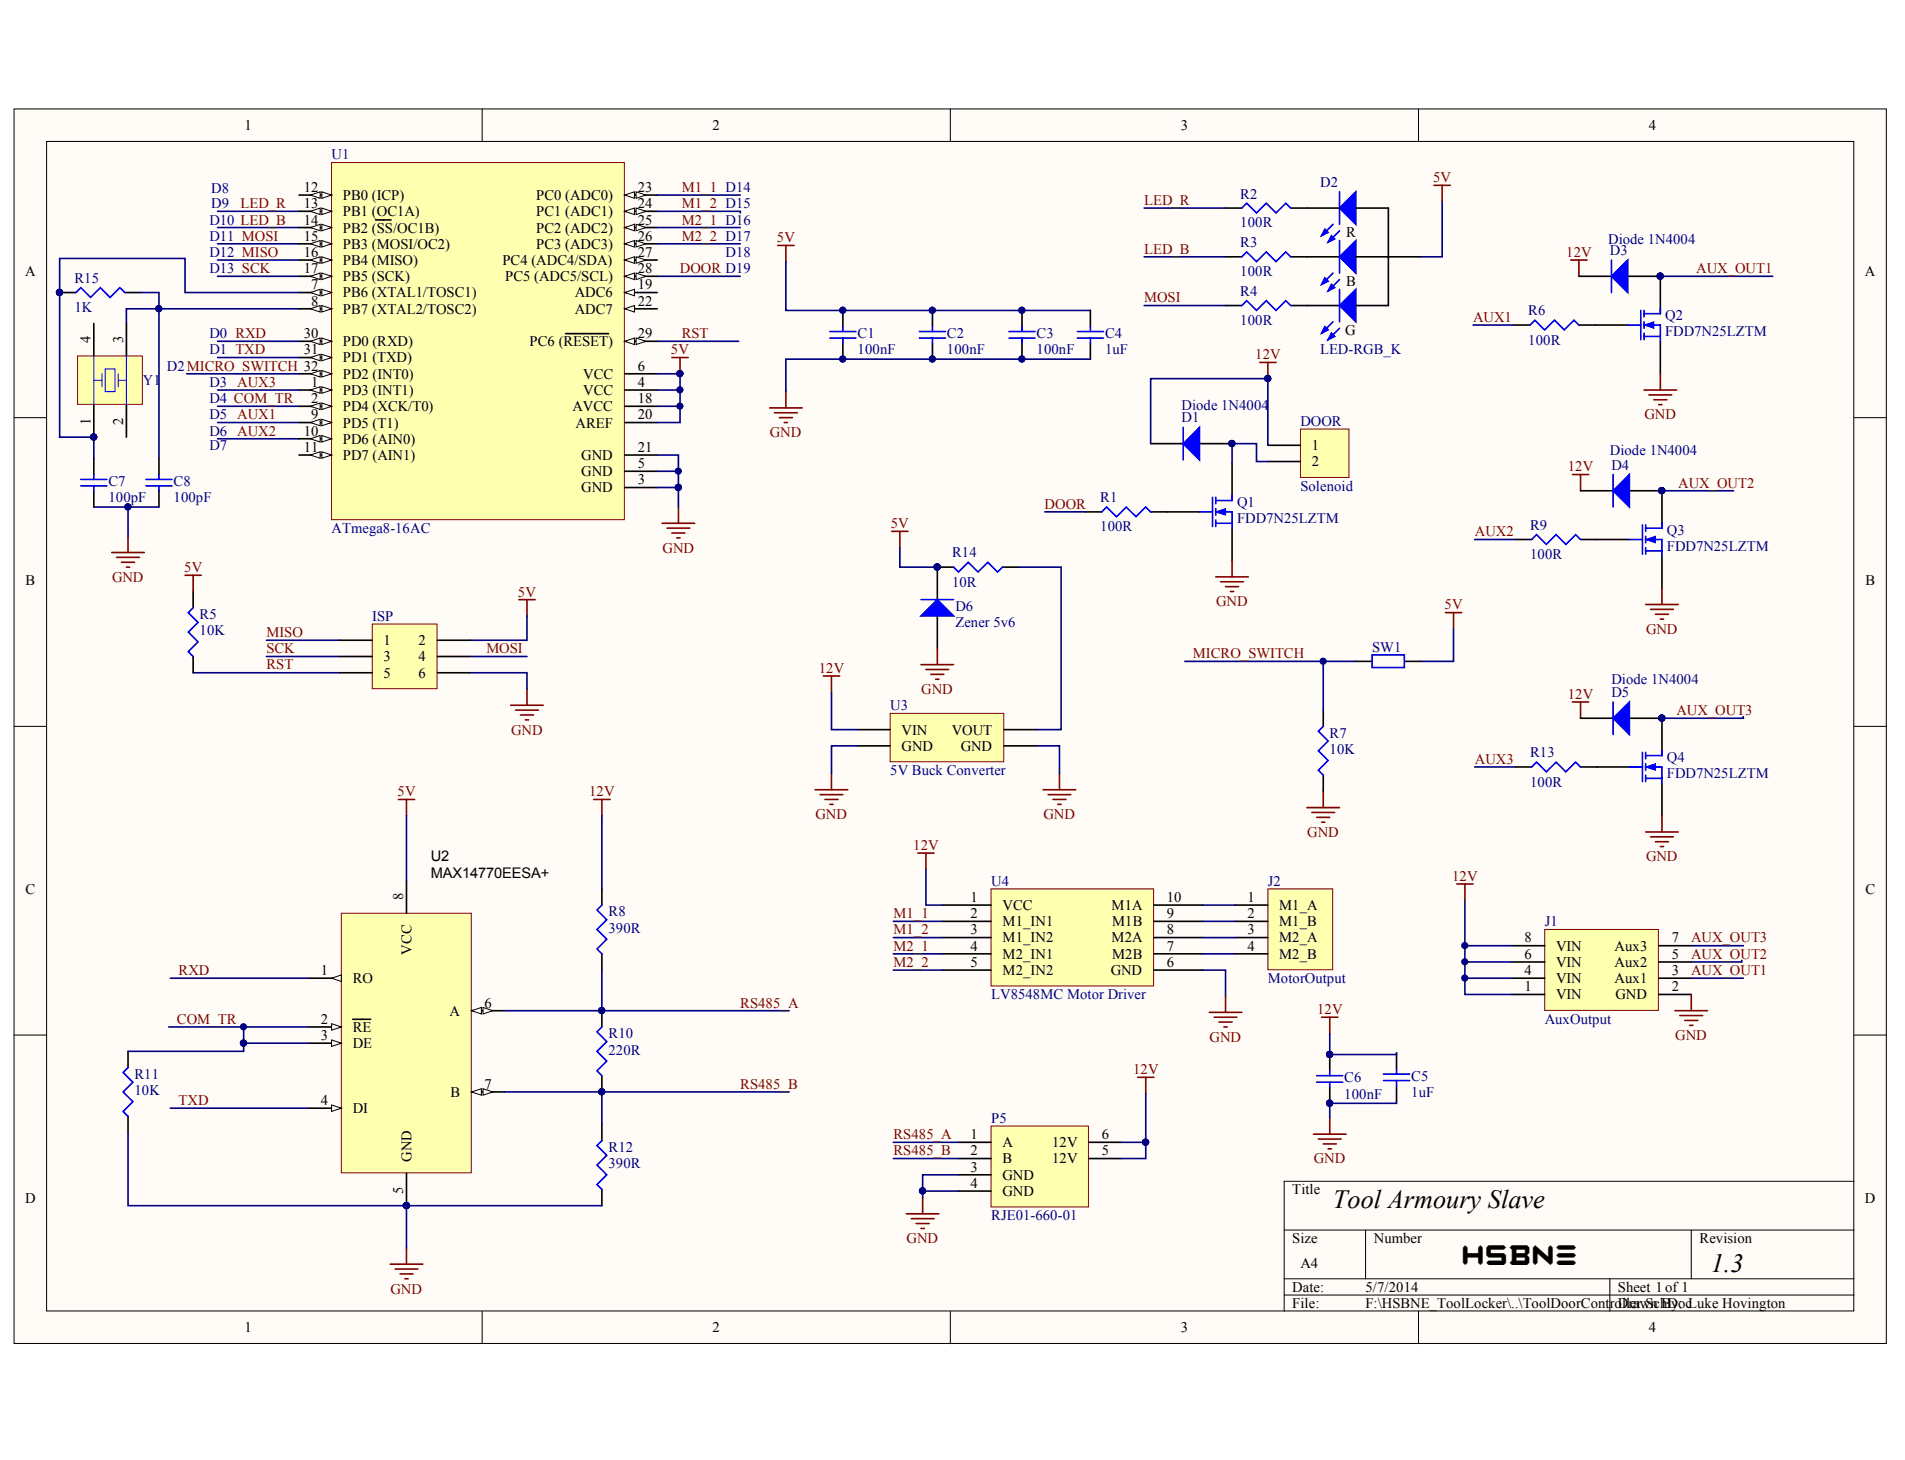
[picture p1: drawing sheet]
<svg xmlns="http://www.w3.org/2000/svg" width="269mm" height="206mm" viewBox="0 0 269 206" stroke-linecap="round" stroke-linejoin="round" font-family="sans-serif">
<defs><g id="words">
<text font-size="4" x="206.5" y="178.5">HSBNE</text>
<g font-size="3.7">
<text x="188.1" y="170.5">Tool Armoury Slave</text>
<text x="241.4" y="179.4">1.3</text>
</g>
<g font-size="2.1">
<text x="34.5" y="18.4">1</text>
<text x="100.5" y="18.4">2</text>
<text x="166.6" y="18.4">3</text>
<text x="232.7" y="18.4">4</text>
<text x="42.9" y="27.1">12</text>
<text x="42.9" y="29.4">13</text>
<text x="48.4" y="28.2">PB0 (ICP)</text>
<text x="75.7" y="28.2">PC0 (ADC0)</text>
<text x="90" y="27.1">23</text>
<text x="90" y="29.4">24</text>
<text x="42.9" y="31.7">14</text>
<text x="42.9" y="34">15</text>
<text x="48.4" y="30.5">PB1 (OC1A)</text>
<text x="48.4" y="32.8">PB2 (SS/OC1B)</text>
<text x="48.4" y="35.1">PB3 (MOSI/OC2)</text>
<text x="75.7" y="30.5">PC1 (ADC1)</text>
<text x="75.7" y="32.8">PC2 (ADC2)</text>
<text x="75.7" y="35.1">PC3 (ADC3)</text>
<text x="90" y="31.7">25</text>
<text x="90" y="34">26</text>
<text x="189.9" y="33.5">R</text>
<text x="3.5" y="39">A</text>
<text x="42.9" y="36.2">16</text>
<text x="42.9" y="38.5">17</text>
<text x="43.9" y="40.8">7</text>
<text x="48.4" y="42">PB6 (XTAL1/TOSC1)</text>
<text x="48.4" y="37.4">PB4 (MISO)</text>
<text x="48.4" y="39.7">PB5 (SCK)</text>
<text x="70.9" y="37.4">PC4 (ADC4/SDA)</text>
<text x="71.3" y="39.7">PC5 (ADC5/SCL)</text>
<text x="81.1" y="42">ADC6</text>
<text x="90" y="36.2">27</text>
<text x="90" y="38.5">28</text>
<text x="90" y="40.8">19</text>
<text x="189.9" y="40.4">B</text>
<text x="263.2" y="39">A</text>
<text x="42.9" y="47.7">30</text>
<text x="43.9" y="43.1">8</text>
<text x="48.4" y="44.3">PB7 (XTAL2/TOSC2)</text>
<text x="81.1" y="44.3">ADC7</text>
<text x="90" y="47.7">29</text>
<text x="90" y="43.1">22</text>
<text x="189.8" y="47.3">G</text>
<text x="12.8" y="48.4" transform="rotate(-90 12.8 48.4)">4</text>
<text x="17.4" y="48.4" transform="rotate(-90 17.4 48.4)">3</text>
<text x="42.9" y="50">31</text>
<text x="48.4" y="48.9">PD0 (RXD)</text>
<text x="48.4" y="51.1">PD1 (TXD)</text>
<text x="48.4" y="53.4">PD2 (INT0)</text>
<text x="74.7" y="48.9">PC6 (RESET)</text>
<text x="82.3" y="53.4">VCC</text>
<text x="90" y="52.3">6</text>
<text x="12.8" y="60" transform="rotate(-90 12.8 60)">1</text>
<text x="17.4" y="60" transform="rotate(-90 17.4 60)">2</text>
<text x="43.9" y="54.6">1</text>
<text x="43.9" y="56.9">2</text>
<text x="43.9" y="59.2">9</text>
<text x="48.4" y="55.7">PD3 (INT1)</text>
<text x="48.4" y="58">PD4 (XCK/T0)</text>
<text x="80.8" y="58">AVCC</text>
<text x="82.3" y="55.7">VCC</text>
<text x="90" y="56.9">18</text>
<text x="90" y="59.2">20</text>
<text x="90" y="54.6">4</text>
<text x="42.9" y="61.5">10</text>
<text x="42.9" y="63.7">11</text>
<text x="48.4" y="60.3">PD5 (T1)</text>
<text x="48.4" y="62.6">PD6 (AIN0)</text>
<text x="48.4" y="64.9">PD7 (AIN1)</text>
<text x="81.2" y="60.3">AREF</text>
<text x="82" y="64.9">GND</text>
<text x="90" y="63.7">21</text>
<text x="185.1" y="63.5">1</text>
<text x="185.1" y="65.8">2</text>
<text x="82" y="67.2">GND</text>
<text x="82" y="69.5">GND</text>
<text x="90" y="66.1">5</text>
<text x="90" y="68.3">3</text>
<text x="3.6" y="82.5">B</text>
<text x="263.3" y="82.5">B</text>
<text x="54.1" y="91.1">1</text>
<text x="54.1" y="93.3">3</text>
<text x="54.1" y="95.6">5</text>
<text x="59.1" y="91.1">2</text>
<text x="59.1" y="93.3">4</text>
<text x="59.1" y="95.6">6</text>
<text x="127.2" y="103.7">VIN</text>
<text x="127.2" y="105.9">GND</text>
<text x="134.3" y="103.7">VOUT</text>
<text x="135.6" y="105.9">GND</text>
<text x="60.8" y="121.6">U2</text>
<text x="60.8" y="123.8">MAX14770EESA+</text>
<text x="3.6" y="126.1">C</text>
<text x="56.9" y="127" transform="rotate(-90 56.9 127)">8</text>
<text x="137" y="127.3">1</text>
<text x="137" y="129.6">2</text>
<text x="137" y="131.8">3</text>
<text x="141.5" y="128.4">VCC</text>
<text x="141.5" y="130.7">M1_IN1</text>
<text x="156.9" y="128.4">M1A</text>
<text x="156.9" y="130.7">M1B</text>
<text x="164.7" y="131.8">8</text>
<text x="164.7" y="129.6">9</text>
<text x="164.7" y="127.3">10</text>
<text x="176" y="127.3">1</text>
<text x="176" y="131.8">3</text>
<text x="176" y="129.6">2</text>
<text x="180.5" y="128.4">M1_A</text>
<text x="180.5" y="130.7">M1_B</text>
<text x="263.3" y="126.1">C</text>
<text x="45.3" y="137.6">1</text>
<text x="58" y="134.8" transform="rotate(-90 58 134.8)">VCC</text>
<text x="137" y="134.2">4</text>
<text x="137" y="136.4">5</text>
<text x="141.5" y="133">M1_IN2</text>
<text x="141.5" y="135.3">M2_IN1</text>
<text x="141.5" y="137.6">M2_IN2</text>
<text x="156.7" y="137.6">GND</text>
<text x="156.9" y="133">M2A</text>
<text x="156.9" y="135.3">M2B</text>
<text x="164.7" y="136.4">6</text>
<text x="164.7" y="134.2">7</text>
<text x="176" y="134.2">4</text>
<text x="180.5" y="133">M2_A</text>
<text x="180.5" y="135.3">M2_B</text>
<text x="215.1" y="137.6">4</text>
<text x="215.1" y="135.3">6</text>
<text x="215.1" y="133">8</text>
<text x="219.6" y="136.4">VIN</text>
<text x="219.6" y="134.2">VIN</text>
<text x="227.8" y="136.4">Aux2</text>
<text x="227.8" y="134.2">Aux3</text>
<text x="235.9" y="137.6">3</text>
<text x="235.9" y="135.3">5</text>
<text x="235.9" y="133">7</text>
<text x="49.8" y="138.7">RO</text>
<text x="63.4" y="143.3">A</text>
<text x="68.4" y="142.2">6</text>
<text x="215.1" y="139.9">1</text>
<text x="219.6" y="141">VIN</text>
<text x="219.6" y="138.7">VIN</text>
<text x="227.8" y="138.7">Aux1</text>
<text x="228" y="141">GND</text>
<text x="235.9" y="139.9">2</text>
<text x="45.3" y="144.4">2</text>
<text x="45.3" y="146.8">3</text>
<text x="49.8" y="145.6">RE</text>
<text x="49.8" y="147.9">DE</text>
<text x="45.3" y="155.9">4</text>
<text x="63.6" y="154.8">B</text>
<text x="68.4" y="153.6">7</text>
<text x="49.8" y="157.1">DI</text>
<text x="137" y="160.8">1</text>
<text x="141.5" y="161.9">A</text>
<text x="148.5" y="161.9">12V</text>
<text x="155.5" y="160.8">6</text>
<text x="58" y="164" transform="rotate(-90 58 164)">GND</text>
<text x="137" y="167.6">4</text>
<text x="137" y="165.4">3</text>
<text x="137" y="163">2</text>
<text x="141.5" y="166.5">GND</text>
<text x="141.5" y="164.2">B</text>
<text x="148.5" y="164.2">12V</text>
<text x="155.5" y="163">5</text>
<text x="3.5" y="169.7">D</text>
<text x="56.9" y="168.4" transform="rotate(-90 56.9 168.4)">5</text>
<text x="141.5" y="168.8">GND</text>
<text x="182.4" y="168.6">Title</text>
<text x="263.2" y="169.7">D</text>
<text x="182.4" y="175.4">Size</text>
<text x="183.5" y="178.9">A4</text>
<text x="193.9" y="175.4">Number</text>
<text x="239.8" y="175.4">Revision</text>
<text x="182.4" y="182.3">Date:</text>
<text x="182.4" y="184.6">File:</text>
<text x="192.7" y="182.3">5/7/2014</text>
<text x="192.7" y="184.6">F:\HSBNE_ToolLocker\..\ToolDoorControDrawn By:</text>
<text x="228.3" y="182.3">Sheet 1of 1</text>
<text x="228.9" y="184.6">ller.SchDocLuke Hovington</text>
<text x="34.5" y="188">1</text>
<text x="100.5" y="188">2</text>
<text x="166.6" y="188">3</text>
<text x="232.7" y="188">4</text>
</g>
<g font-size="2.1" fill="#000080">
<text x="46.8" y="22.5">U1</text>
<text x="29.8" y="27.3">D8</text>
<text x="29.8" y="29.4">D9</text>
<text x="175" y="28">R2</text>
<text x="186.3" y="26.4">D2</text>
<text x="29.6" y="31.7">D10 LED_B</text>
<text x="29.6" y="34">D11 MOSI</text>
<text x="175" y="32.1">100R</text>
<text x="175" y="34.9">R3</text>
<text x="226.9" y="34.4">Diode 1N4004</text>
<text x="10.5" y="39.9">R15</text>
<text x="29.6" y="36.2">D12 MISO</text>
<text x="29.6" y="38.5">D13 SCK</text>
<text x="102.4" y="36.2">D18</text>
<text x="175" y="39">100R</text>
<text x="175" y="41.8">R4</text>
<text x="227.2" y="36">D3</text>
<text x="10.5" y="44">1K</text>
<text x="29.6" y="47.7">D0 RXD</text>
<text x="121" y="47.7">C1</text>
<text x="133.6" y="47.7">C2</text>
<text x="146.3" y="47.7">C3</text>
<text x="155.9" y="47.7">C4</text>
<text x="175" y="45.9">100R</text>
<text x="215.7" y="44.5">R6</text>
<text x="235" y="45.2">Q2</text>
<text x="235" y="47.5">FDD7N25LZTM</text>
<text x="23.6" y="52.3">D2MICRO_SWITCH 32</text>
<text x="29.6" y="50">D1 TXD</text>
<text x="121" y="50">100nF</text>
<text x="133.6" y="50">100nF</text>
<text x="146.3" y="50">100nF</text>
<text x="155.9" y="50">1uF</text>
<text x="186.3" y="50">LED-RGB_K</text>
<text x="215.7" y="48.6">100R</text>
<text x="20.1" y="54.4">Y1</text>
<text x="29.6" y="54.6">D3 AUX3</text>
<text x="29.6" y="56.9">D4 COM_TR</text>
<text x="29.6" y="59.2">D5 AUX1</text>
<text x="166.7" y="59.6">D1</text>
<text x="166.7" y="57.8">Diode 1N4004</text>
<text x="29.6" y="61.5">D6 AUX2</text>
<text x="29.6" y="63.5">D7</text>
<text x="183.5" y="60.1">DOOR</text>
<text x="227.2" y="64.2">Diode 1N4004</text>
<text x="15.3" y="68.6">C7</text>
<text x="15.3" y="70.9">100pF</text>
<text x="24.5" y="68.6">C8</text>
<text x="24.5" y="70.9">100pF</text>
<text x="155.3" y="70.9">R1</text>
<text x="174.6" y="71.5">Q1</text>
<text x="183.5" y="69.3">Solenoid</text>
<text x="227.4" y="66.3">D4</text>
<text x="46.8" y="75.2">ATmega8-16AC</text>
<text x="155.3" y="75">100R</text>
<text x="174.6" y="73.9">FDD7N25LZTM</text>
<text x="215.9" y="74.7">R9</text>
<text x="235.2" y="75.5">Q3</text>
<text x="235.2" y="77.7">FDD7N25LZTM</text>
<text x="134.3" y="78.7">R14</text>
<text x="134.3" y="82.8">10R</text>
<text x="215.9" y="78.9">100R</text>
<text x="28.2" y="87.4">R5</text>
<text x="28.2" y="89.7">10K</text>
<text x="52.5" y="87.6">ISP</text>
<text x="134.8" y="86.2">D6</text>
<text x="134.8" y="88.5">Zener 5v6</text>
<text x="193.6" y="92">SW1</text>
<text x="125.6" y="100.2">U3</text>
<text x="227.4" y="98.4">D5</text>
<text x="227.4" y="96.5">Diode 1N4004</text>
<text x="187.6" y="104.1">R7</text>
<text x="187.6" y="106.4">10K</text>
<text x="215.9" y="106.9">R13</text>
<text x="235.2" y="107.5">Q4</text>
<text x="125.6" y="109.4">5V Buck Converter</text>
<text x="215.9" y="111">100R</text>
<text x="235.2" y="109.9">FDD7N25LZTM</text>
<text x="139.9" y="125">U4</text>
<text x="178.9" y="125">J2</text>
<text x="85.9" y="129.3">R8</text>
<text x="85.9" y="131.6">390R</text>
<text x="218" y="130.7">J1</text>
<text x="139.9" y="141">LV8548MC Motor Driver</text>
<text x="178.9" y="138.7">MotorOutput</text>
<text x="85.9" y="146.5">R10</text>
<text x="85.9" y="148.8">220R</text>
<text x="218" y="144.4">AuxOutput</text>
<text x="19" y="152.2">R11</text>
<text x="19" y="154.6">10K</text>
<text x="189.7" y="152.7">C6</text>
<text x="189.7" y="155">100nF</text>
<text x="199.1" y="152.5">C5</text>
<text x="199.1" y="154.8">1uF</text>
<text x="139.9" y="158.4">P5</text>
<text x="85.9" y="162.6">R12</text>
<text x="85.9" y="164.9">390R</text>
<text x="139.9" y="172.2">RJE01-660-01</text>
</g>
<g font-size="2.1" fill="#800000">
<text x="33.9" y="29.4">LED_R</text>
<text x="96.2" y="29.4">M1_2 D15</text>
<text x="96.2" y="27.1">M1_1 D14</text>
<text x="161.5" y="28.9">LED_R</text>
<text x="202.2" y="25.7">5V</text>
<text x="96.2" y="31.7">M2_1 D16</text>
<text x="96.2" y="34">M2_2 D17</text>
<text x="109.6" y="34.2">5V</text>
<text x="161.5" y="35.8">LED_B</text>
<text x="95.9" y="38.5">DOOR D19</text>
<text x="221" y="36.2">12V</text>
<text x="239.4" y="38.5">AUX_OUT1</text>
<text x="96.2" y="47.7">RST</text>
<text x="161.5" y="42.7">MOSI</text>
<text x="207.9" y="45.4">AUX1</text>
<text x="94.7" y="50">5V</text>
<text x="177.1" y="50.7">12V</text>
<text x="232.1" y="59.2">GND</text>
<text x="108.6" y="61.7">GND</text>
<text x="147.4" y="71.8">DOOR</text>
<text x="221.2" y="66.5">12V</text>
<text x="236.8" y="68.8">AUX_OUT2</text>
<text x="93.5" y="78">GND</text>
<text x="125.7" y="74.5">5V</text>
<text x="208.1" y="75.7">AUX2</text>
<text x="15.8" y="82.1">GND</text>
<text x="26" y="80.7">5V</text>
<text x="37.6" y="89.9">MISO</text>
<text x="73.1" y="84.2">5V</text>
<text x="171.6" y="85.5">GND</text>
<text x="203.9" y="86">5V</text>
<text x="232.3" y="89.5">GND</text>
<text x="37.6" y="92.2">SCK</text>
<text x="37.6" y="94.5">RST</text>
<text x="68.6" y="92.2">MOSI</text>
<text x="115.5" y="94.9">12V</text>
<text x="168.3" y="92.9">MICRO_SWITCH</text>
<text x="130" y="97.9">GND</text>
<text x="221.2" y="98.6">12V</text>
<text x="236.6" y="100.9">AUX_OUT3</text>
<text x="72.1" y="103.7">GND</text>
<text x="208.1" y="107.8">AUX3</text>
<text x="56.1" y="112.4">5V</text>
<text x="83.1" y="112.4">12V</text>
<text x="115.1" y="115.6">GND</text>
<text x="128.9" y="119.9">12V</text>
<text x="147.2" y="115.6">GND</text>
<text x="184.5" y="118.1">GND</text>
<text x="204.9" y="124.3">12V</text>
<text x="232.3" y="121.5">GND</text>
<text x="126.1" y="129.6">M1_1</text>
<text x="126.1" y="131.8">M1_2</text>
<text x="25.2" y="137.6">RXD</text>
<text x="126.1" y="134.2">M2_1</text>
<text x="126.1" y="136.4">M2_2</text>
<text x="238.6" y="133">AUX_OUT3</text>
<text x="238.6" y="135.3">AUX_OUT2</text>
<text x="238.6" y="137.6">AUX_OUT1</text>
<text x="104.5" y="142.2">RS485_A</text>
<text x="185.9" y="143.1">12V</text>
<text x="25" y="144.4">COM_TR</text>
<text x="170.7" y="147">GND</text>
<text x="236.4" y="146.8">GND</text>
<text x="25.2" y="155.9">TXD</text>
<text x="104.5" y="153.6">RS485_B</text>
<text x="159.9" y="151.6">12V</text>
<text x="126.1" y="160.8">RS485_A</text>
<text x="126.1" y="163">RS485_B</text>
<text x="185.4" y="164.2">GND</text>
<text x="127.9" y="175.4">GND</text>
<text x="55.1" y="182.5">GND</text>
</g>
</g></defs>
<g fill="#fffcf8" stroke="#000" stroke-width=".14">
<path d="M2 15.4h264.2v174.2h-264.2z"/>
<path d="M6.6 20h255v165h-255z"/>
</g>
<g fill="none" stroke="#000" stroke-width=".14">
<path d="M68 15.4v4.6M134.1 15.4v4.6M200.2 15.4v4.6M2 58.9h4.6M261.6 58.9h4.6M2 102.5h4.6M261.6 102.5h4.6M2 146.1h4.6M261.6 146.1h4.6M181.2 173.6h80.4M192.7 173.6v6.9M238.7 173.6v6.9"/>
<path d="M261.6 166.7h-80.4v18.3M68 185v4.6M134.1 185v4.6M181.2 180.5h80.4M181.2 182.7h80.4M200.2 185v4.6M227.2 180.5v4.5"/>
</g>
<path d="M139.8 158.9h13.8v11.4h-13.8z" fill="#ffffb0" stroke="#800000" stroke-width=".14"/>
<g fill="none" stroke="#000" stroke-width=".23">
<path d="M172.9 29.4h2.3M182.1 29.4h6.9M184.4 36.2h4.6M191.3 36.2h4.6v6.9h-4.6M191.3 29.4h4.6v6.8h4.6M118.9 43.8v2.3M118.9 48.4v2.3M131.6 43.8v2.3M131.6 48.4v2.3M144.2 43.8v2.3M144.2 48.4v2.3M184.4 43.1h4.6"/>
<path d="M153.2 72.2h2.3M162.4 72.2h6.9M173.9 65.4v4.5M173.9 74.5v4.6M27.3 83.5v2.3M27.3 92.6v2.3M135.3 161.2h4.5M135.3 163.5h4.5M135.3 168.1h4.5M135.3 165.8h4.5M153.6 161.2h4.6M153.6 163.5h4.6"/>
</g>
<g fill="none" stroke="#000080" stroke-width=".23">
<path d="M30.7 36.7h11.5M30.7 34.4h11.5M30.7 39h11.5M30.7 29.8h11.5M30.7 32.1h11.5M110.9 36.9v6.9h43M161.4 29.4h11.5M161.4 36.2h11.5M30.7 57.3h11.5M30.7 59.6h11.5M92.7 48.2h11.5M161.4 43.1h11.5"/>
<path d="M30.7 61.9h11.5M147.4 72.2h5.8M27.3 94.9h20.6M37.6 92.6h10.3M37.6 90.3h10.3M66.3 94.9h8.1v2.3M66.3 92.6h8.1M74.4 86.9v3.4h-8.1"/>
</g>
<g fill="none" stroke="#800000" stroke-width=".23">
<path d="M109.7 34.6h2.3M110.9 34.6v2.3M94.8 50.5h2.3M96 50.5v2.2M108.6 57.6h4.6M109.3 58.2h3.2M110 58.9h1.8M110.7 59.6h.4M110.9 55.3v2.3M177.8 51.1h2.3M178.9 51.1v2.3M93.4 73.8h4.6"/>
<path d="M94.1 74.5h3.2M94.8 75.2h1.9M95.5 75.9h.5M95.7 71.5v2.3M173.9 79.1v2.3M26.1 81.2h2.3M27.3 81.2v2.3M72.1 99.5h4.6M73.2 84.6h2.3M74.4 84.6v2.3M74.4 97.2v2.3M171.6 81.4h4.6"/>
<path d="M172.2 82.1h3.3M172.9 82.8h1.9M173.6 83.5h.5M72.8 100.2h3.2M73.4 100.9h1.9M74.1 101.6h.5"/>
</g>
<g fill="#000080" stroke="#000080" stroke-width=".14">
<circle cx="95.9" cy="52.7" r=".44"/>
<circle cx="118.9" cy="50.7" r=".44"/>
<circle cx="118.9" cy="43.8" r=".44"/>
<circle cx="131.6" cy="50.7" r=".44"/>
<circle cx="131.6" cy="43.8" r=".44"/>
<circle cx="144.2" cy="50.7" r=".44"/>
<circle cx="144.2" cy="43.8" r=".44"/>
<circle cx="178.9" cy="53.4" r=".44"/>
</g>
<g fill="none" stroke="#00f" stroke-width=".23">
<path d="M175.2 29.4l.7-.7 1.4 1.3 1.4-1.3 1.4 1.3 1.3-1.3 .7 .7M188.1 31.7l-1.6 1.6M188.1 38.5l-1.6 1.6M189 32.6l-1.6 1.6M189 27.1v4.6M189 33.9v4.6M189 39.4l-1.6 1.7M117.1 46.8h3.7M117.1 47.7h3.7M118.9 46.1v.7M118.9 47.7v.7M129.7 46.8h3.7"/>
<path d="M129.7 47.7h3.7M131.6 46.1v.7M131.6 47.7v.7M142.4 46.8h3.7M142.4 47.7h3.7M144.2 46.1v.7M144.2 47.7v.7M188.1 45.4l-1.6 1.6M189 40.8v4.6M189 46.3l-1.6 1.6M155.5 72.2l.7-.7 1.3 1.4 1.4-1.4 1.4 1.4 1.4-1.4 .7 .7M169.3 72.2h1.8"/>
<path d="M171.1 70.2v4.1M171.6 72.2h2.3v2.3M171.6 73.8h2.3M171.6 70.2v.9M171.6 71.8v.9M171.6 73.4v.9M173.9 69.9v.7h-2.3M27.3 85.8l-.7 .6 1.3 1.4-1.3 1.4 1.3 1.4-1.3 1.4 .7 .6"/>
</g>
<path d="M171.6 72.2l1.3-.4v.9z" fill="#00f" stroke="#00f" stroke-width=".14"/>
<g fill="#00f" stroke="#00f" stroke-width=".23">
<path d="M189 29.4l2.3-2.3v4.6z"/>
<path d="M187 32.3l.4 .5-.9 .5z"/>
<path d="M187.9 33.3l.4 .4-.9 .5z"/>
<path d="M189 43.1l2.3-2.3v4.6z"/>
<path d="M187 46.1l.4 .5-.9 .4z"/>
<path d="M187.9 47l.4 .5-.9 .4z"/>
<path d="M189 36.2l2.3-2.3v4.6z"/>
<path d="M187 39.2l.4 .5-.9 .4z"/>
<path d="M187.9 40.1l.4 .5-.9 .5z"/>
</g>
<path d="M52.5 88.1h9.2v9.1h-9.2z" fill="#ffffb0" stroke="#800000" stroke-width=".14"/>
<path d="M47.9 90.3h4.6M47.9 92.6h4.6M47.9 94.9h4.6M61.7 90.3h4.6M61.7 92.6h4.6M61.7 94.9h4.6" fill="none" stroke="#000" stroke-width=".23"/>
<path d="M48.2 128.9h18.3v36.6h-18.3z" fill="#ffffb0" stroke="#800000" stroke-width=".14"/>
<path d="M43.6 138h4.6" fill="none" stroke="#000" stroke-width=".23"/>
<path d="M46.8 138l1.4-.4v.9z" fill="#fffcf8" stroke="#000" stroke-width=".14"/>
<path d="M43.6 144.9h4.6" fill="none" stroke="#000" stroke-width=".23"/>
<path d="M46.8 144.5l1.4 .4-1.4 .5z" fill="#fffcf8" stroke="#000" stroke-width=".14"/>
<path d="M49.8 143.8h2.5M66.5 142.6h4.6" fill="none" stroke="#000" stroke-width=".23"/>
<g fill="#fffcf8" stroke="#000" stroke-width=".14">
<path d="M66.5 142.6l1.4-.4v.9z"/>
<path d="M68.2 142.2l1.3 .4-1.3 .5z"/>
</g>
<path d="M66.5 154.1h4.6" fill="none" stroke="#000" stroke-width=".23"/>
<g fill="#fffcf8" stroke="#000" stroke-width=".14">
<path d="M66.5 154.1l1.4-.5v.9z"/>
<path d="M68.2 153.6l1.3 .5-1.3 .4z"/>
</g>
<path d="M43.6 156.4h4.6" fill="none" stroke="#000" stroke-width=".23"/>
<path d="M46.8 155.9l1.4 .5-1.4 .4z" fill="#fffcf8" stroke="#000" stroke-width=".14"/>
<path d="M43.6 147.2h4.6" fill="none" stroke="#000" stroke-width=".23"/>
<path d="M46.8 146.7l1.4 .5-1.4 .5z" fill="#fffcf8" stroke="#000" stroke-width=".14"/>
<g fill="none" stroke="#000" stroke-width=".23">
<path d="M172.9 36.2h2.3M182.1 36.2h2.3M172.9 43.1h2.3M182.1 43.1h2.3M186.7 100.2v2.3M186.7 109.4v2.3M57.4 124.3v4.6M84.9 125.4v2.3M84.9 134.6v2.3M18.1 148.4v2.2M18.1 157.5v2.3M84.9 142.6v2.3"/>
<path d="M84.9 151.8v2.3M84.9 158.7v2.3M57.4 165.5v4.6M84.9 167.8v2.3"/>
</g>
<g fill="#000080" stroke="#000080" stroke-width=".14">
<circle cx="57.3" cy="170.1" r=".44"/>
<circle cx="84.9" cy="154.1" r=".44"/>
<circle cx="84.9" cy="142.6" r=".44"/>
<circle cx="186.7" cy="93.3" r=".44"/>
</g>
<path d="M175.2 36.2l.7-.7 1.4 1.4 1.4-1.4 1.4 1.4 1.3-1.4 .7 .7M175.2 43.1l.7-.7 1.4 1.4 1.4-1.4 1.4 1.4 1.3-1.4 .7 .7M186.7 102.5l-.7 .7 1.4 1.4-1.4 1.3 1.4 1.4-1.4 1.4 .7 .7M84.9 127.7l-.7 .7 1.4 1.4-1.4 1.4 1.4 1.3-1.4 1.4 .7 .7M18.1 150.6l-.7 .7 1.4 1.4-1.4 1.4 1.4 1.4-1.4 1.3 .7 .7M84.9 144.9l-.7 .7 1.4 1.4-1.4 1.4 1.4 1.3-1.4 1.4 .7 .7M84.9 161l-.7 .7 1.4 1.3-1.4 1.4 1.4 1.4-1.4 1.4 .7 .6" fill="none" stroke="#00f" stroke-width=".23"/>
<g fill="none" stroke="#000080" stroke-width=".23">
<path d="M167.2 93.3h24.1M186.7 93.3v6.9M205.1 88.7v4.6h-4.6M57.4 115.1v9.2M84.9 115.1v10.3M24 138h19.6M84.9 136.9v5.7M24 156.4h19.6M71.1 142.6h40.3M71.1 154.1h40.3M84.9 154.1v4.6M126.1 163.5h9.2"/>
<path d="M126.1 161.2h9.2"/>
</g>
<g fill="none" stroke="#800000" stroke-width=".23">
<path d="M204 86.4h2.3M205.1 86.4v2.3M56.2 112.8h2.3M57.4 112.8v2.3M83.8 112.8h2.3M84.9 112.8v2.3M184.4 114h4.6M185.1 114.7h3.2M185.8 115.3h1.8M186.5 116h.5M186.7 111.7v2.3M160.5 152h2.3"/>
<path d="M161.7 152v2.3M55.1 178.4h4.6M55.8 179.1h3.2M56.4 179.8h1.9M57.4 176.1v2.3M127.9 171.3h4.6M128.6 172h3.2M129.3 172.7h1.8M130 173.3h.4M130.2 169v2.3M57.1 180.5h.5"/>
</g>
<path d="M183.5 60.5h6.9v6.9h-6.9z" fill="#ffffb0" stroke="#800000" stroke-width=".14"/>
<path d="M162.4 62.6h4.6M169.3 62.6h4.6M178.9 62.8h4.6M178.9 65.1h4.6" fill="none" stroke="#000" stroke-width=".23"/>
<g fill="#000080" stroke="#000080" stroke-width=".14">
<circle cx="173.8" cy="62.6" r=".44"/>
<circle cx="34.4" cy="147.2" r=".44"/>
<circle cx="57.3" cy="170.1" r=".44"/>
</g>
<path d="M167 62.6l2.3-2.3v4.6z" fill="#00f" stroke="#00f" stroke-width=".23"/>
<path d="M167 60.3v4.6" fill="none" stroke="#00f" stroke-width=".23"/>
<path d="M18.1 159.8v10.3h39.3M23.8 144.9h19.8M34.4 147.2v1.2h-16.3M57.4 170.1h27.5M57.4 170.1v6" fill="none" stroke="#000080" stroke-width=".23"/>
<path d="M125.6 100.7h16v6.8h-16z" fill="#ffffb0" stroke="#800000" stroke-width=".14"/>
<g fill="none" stroke="#000" stroke-width=".23">
<path d="M222.8 39h4.6M229.7 39h4.6v4.6M213.6 45.9h2.3M222.8 45.9h6.9M234.3 48.2v4.5M213.8 76.1h2.3M223 76.1h6.9M223 69.3h4.6M229.9 69.3h4.6v4.5M234.5 78.4v4.6M191.3 93.3h2.3M198.2 93.3h2.3"/>
<path d="M121 103h4.6M121 105.2h4.6M141.7 103h4.6M141.7 105.2h4.6M213.8 108.2h2.3M223 108.2h6.9M223 101.4h4.6M229.9 101.4h4.6v4.5M234.5 110.5v4.6"/>
</g>
<g fill="none" stroke="#800000" stroke-width=".23">
<path d="M202.4 26.1h2.2M203.5 26.1v2.3M221.7 36.7h2.2M222.8 36.7v2.3M232 55h4.6M232.7 55.7h3.2M233.4 56.4h1.8M234.1 57.1h.4M234.3 52.7v2.3M125.8 75h2.3M127 75v2.3M221.9 67h2.3"/>
<path d="M223 67v2.3M116.2 95.4h2.3M117.3 95.4v2.3M221.9 99.1h2.3M223 99.1v2.3M232.2 85.3h4.6M232.9 86h3.2M233.6 86.7h1.8M234.3 87.4h.4M234.5 83v2.3M115 111.4h4.6M115.7 112.1h3.2"/>
<path d="M116.4 112.8h1.9M117.1 113.5h.5M117.3 109.1v2.3M147.2 111.4h4.6M147.9 112.1h3.2M148.6 112.8h1.8M149.3 113.5h.4M149.5 109.1v2.3M232.2 117.4h4.6M232.9 118.1h3.2M233.6 118.8h1.8M234.3 119.5h.4"/>
<path d="M234.5 115.1v2.3"/>
</g>
<path d="M92.7 39h11.8M203.5 28.4v7.8h-3M234.3 39h15.8M207.9 45.9h5.7M208.1 76.1h5.7M117.3 97.7v5.3h3.7M121 105.2h-3.7v3.9M146.3 105.2h3.2v3.9M208.1 108.2h5.7M34.4 144.9v2.3h9.2M135.3 165.8h-5.1v2.3M161.7 161.2v2.3h-3.5" fill="none" stroke="#000080" stroke-width=".23"/>
<g fill="#000080" stroke="#000080" stroke-width=".14">
<circle cx="34.4" cy="147.2" r=".44"/>
<circle cx="34.4" cy="144.9" r=".44"/>
<circle cx="234.3" cy="39" r=".44"/>
<circle cx="234.5" cy="69.2" r=".44"/>
<circle cx="161.7" cy="161.2" r=".44"/>
<circle cx="130.2" cy="168" r=".44"/>
<circle cx="234.5" cy="101.3" r=".44"/>
</g>
<g fill="none" stroke="#00f" stroke-width=".23">
<path d="M227.4 36.7v4.6M215.9 45.9l.7-.7 1.4 1.4 1.4-1.4 1.3 1.4 1.4-1.4 .7 .7M229.7 45.9h1.8M231.5 43.8v4.1M232 45.9h2.3v2.3M232 47.5h2.3M232 43.8v.9M232 45.4v.9M232 47v.9M234.3 43.6v.7h-2.3M216.1 76.1l.7-.7 1.4 1.4 1.4-1.4 1.4 1.4 1.3-1.4 .7 .7M227.6 67v4.5"/>
<path d="M229.9 76.1h1.9M231.8 74.1v4.1M232.2 76.1h2.3v2.3M232.2 77.7h2.3M232.2 74.1v.9M232.2 75.7v.9M232.2 77.3v.9M234.5 73.8v.7h-2.3M193.6 92.4h4.6v1.8h-4.6zM227.6 99.1v4.5M216.1 108.2l.7-.7 1.4 1.4 1.4-1.4 1.4 1.4 1.3-1.4 .7 .7M229.9 108.2h1.9"/>
<path d="M231.8 106.2v4.1M232.2 108.2h2.3v2.3M232.2 106.2v.9M232.2 107.8v.9M232.2 109.4v.9M232.2 109.8h2.3M234.5 105.9v.7h-2.3"/>
</g>
<g fill="#00f" stroke="#00f" stroke-width=".14">
<path d="M232 45.9l1.4-.5v.9z"/>
<path d="M232.2 76.1l1.4-.4v.9z"/>
<path d="M232.2 108.2l1.4-.4v.9z"/>
</g>
<g fill="#00f" stroke="#00f" stroke-width=".23">
<path d="M227.4 39l2.3-2.3v4.6z"/>
<path d="M227.6 69.3l2.3-2.3v4.5z"/>
<path d="M227.6 101.4l2.3-2.3v4.5z"/>
</g>
<path d="M218 131.2h16v11.4h-16z" fill="#ffffb0" stroke="#800000" stroke-width=".14"/>
<g fill="none" stroke="#000" stroke-width=".23">
<path d="M153.9 43.8v2.3M153.9 48.4v2.3M132.3 86.9v4.6M134.6 80h-2.3v4.6M141.5 80h2.3M213.4 138h4.6M213.4 135.7h4.6M213.4 133.5h4.6M234.1 138h4.6M234.1 135.7h4.6M234.1 133.5h4.6M213.4 140.3h4.6"/>
<path d="M234.1 140.3h4.6"/>
</g>
<path d="M153.9 50.7h-43v4.6M127 77.3v2.7h5.3M234.5 69.3h10.1M143.8 80h5.9v23h-3.4M246 101.1v.3h-11.5M206.7 127v13.3h6.7M206.7 138h6.7M206.7 133.5h6.7M206.7 135.7h6.7M238.7 138h7.3M238.7 133.5h7.3M245.8 135.5v.2h-7.1" fill="none" stroke="#000080" stroke-width=".23"/>
<g fill="#000080" stroke="#000080" stroke-width=".14">
<circle cx="234.5" cy="69.2" r=".44"/>
<circle cx="234.5" cy="101.3" r=".44"/>
<circle cx="206.7" cy="133.4" r=".44"/>
<circle cx="206.7" cy="135.7" r=".44"/>
<circle cx="206.7" cy="138" r=".44"/>
<circle cx="132.2" cy="80" r=".44"/>
</g>
<path d="M130 93.8h4.6M130.7 94.5h3.2M131.3 95.2h1.9M132 95.8h.5M132.3 91.5v2.3M205.6 124.7h2.3M206.7 124.7v2.3M236.4 142.6h4.6M237 143.3h3.3M237.7 144h1.9M238.4 144.7h.5M238.7 140.3v2.3" fill="none" stroke="#800000" stroke-width=".23"/>
<path d="M130 86.9l2.3-2.3 2.3 2.3z" fill="#00f" stroke="#00f" stroke-width=".23"/>
<path d="M152 46.8h3.7M152 47.7h3.7M153.9 46.1v.7M153.9 47.7v.7M130 84.6h4.6M134.6 80l.7 .7 1.3-1.4 1.4 1.4 1.4-1.4 1.4 1.4 .7-.7" fill="none" stroke="#00f" stroke-width=".23"/>
<path d="M46.8 22.9h41.3v50.4h-41.3z" fill="#ffffb0" stroke="#800000" stroke-width=".14"/>
<path d="M88.1 48.2h4.6" fill="none" stroke="#000" stroke-width=".23"/>
<g fill="#fffcf8" stroke="#000" stroke-width=".14">
<path d="M88.1 48.2l1.4-.5v.9z"/>
<path d="M89.8 47.7l1.3 .5-1.3 .4z"/>
</g>
<path d="M42.2 48.2h4.6M79.8 47.1h6.1" fill="none" stroke="#000" stroke-width=".23"/>
<g fill="#fffcf8" stroke="#000" stroke-width=".14">
<path d="M45.4 47.7l1.4 .5-1.4 .4z"/>
<path d="M43.8 48.2l1.4-.5v.9z"/>
</g>
<path d="M42.2 50.5h4.6" fill="none" stroke="#000" stroke-width=".23"/>
<g fill="#fffcf8" stroke="#000" stroke-width=".14">
<path d="M45.4 50l1.4 .5-1.4 .4z"/>
<path d="M43.8 50.5l1.4-.5v.9z"/>
</g>
<path d="M42.2 52.7h4.6" fill="none" stroke="#000" stroke-width=".23"/>
<g fill="#fffcf8" stroke="#000" stroke-width=".14">
<path d="M45.4 52.3l1.4 .4-1.4 .5z"/>
<path d="M43.8 52.7l1.4-.4v.9z"/>
</g>
<path d="M42.2 55h4.6" fill="none" stroke="#000" stroke-width=".23"/>
<g fill="#fffcf8" stroke="#000" stroke-width=".14">
<path d="M45.4 54.6l1.4 .4-1.4 .5z"/>
<path d="M43.8 55l1.4-.4v.9z"/>
</g>
<path d="M42.2 57.3h4.6" fill="none" stroke="#000" stroke-width=".23"/>
<g fill="#fffcf8" stroke="#000" stroke-width=".14">
<path d="M45.4 56.9l1.4 .4-1.4 .5z"/>
<path d="M43.8 57.3l1.4-.4v.9z"/>
</g>
<path d="M42.2 41.3h4.6M88.1 52.7h4.6M88.1 66.5h4.6" fill="none" stroke="#000" stroke-width=".23"/>
<g fill="#fffcf8" stroke="#000" stroke-width=".14">
<path d="M45.4 40.8l1.4 .5-1.4 .4z"/>
<path d="M43.8 41.3l1.4-.5v.9z"/>
</g>
<path d="M42.2 43.6h4.6" fill="none" stroke="#000" stroke-width=".23"/>
<g fill="#fffcf8" stroke="#000" stroke-width=".14">
<path d="M45.4 43.1l1.4 .5-1.4 .4z"/>
<path d="M43.8 43.6l1.4-.5v.9z"/>
</g>
<path d="M42.2 59.6h4.6" fill="none" stroke="#000" stroke-width=".23"/>
<g fill="#fffcf8" stroke="#000" stroke-width=".14">
<path d="M45.4 59.2l1.4 .4-1.4 .5z"/>
<path d="M43.8 59.6l1.4-.4v.9z"/>
</g>
<path d="M42.2 61.9h4.6" fill="none" stroke="#000" stroke-width=".23"/>
<g fill="#fffcf8" stroke="#000" stroke-width=".14">
<path d="M45.4 61.5l1.4 .4-1.4 .5z"/>
<path d="M43.8 61.9l1.4-.4v.9z"/>
</g>
<path d="M42.2 64.2h4.6" fill="none" stroke="#000" stroke-width=".23"/>
<g fill="#fffcf8" stroke="#000" stroke-width=".14">
<path d="M45.4 63.8l1.4 .4-1.4 .5z"/>
<path d="M43.8 64.2l1.4-.4v.9z"/>
</g>
<path d="M42.2 27.5h4.6" fill="none" stroke="#000" stroke-width=".23"/>
<g fill="#fffcf8" stroke="#000" stroke-width=".14">
<path d="M45.4 27.1l1.4 .4-1.4 .5z"/>
<path d="M43.8 27.5l1.4-.4v.9z"/>
</g>
<path d="M42.2 29.8h4.6" fill="none" stroke="#000" stroke-width=".23"/>
<g fill="#fffcf8" stroke="#000" stroke-width=".14">
<path d="M45.4 29.4l1.4 .4-1.4 .5z"/>
<path d="M43.8 29.8l1.4-.4v.9z"/>
</g>
<path d="M42.2 32.1h4.6" fill="none" stroke="#000" stroke-width=".23"/>
<g fill="#fffcf8" stroke="#000" stroke-width=".14">
<path d="M45.4 31.7l1.4 .4-1.4 .5z"/>
<path d="M43.8 32.1l1.4-.4v.9z"/>
</g>
<path d="M42.2 34.4h4.6M53 31h2.2" fill="none" stroke="#000" stroke-width=".23"/>
<g fill="#fffcf8" stroke="#000" stroke-width=".14">
<path d="M45.4 33.9l1.4 .5-1.4 .5z"/>
<path d="M43.8 34.4l1.4-.5v1z"/>
</g>
<path d="M42.2 36.7h4.6" fill="none" stroke="#000" stroke-width=".23"/>
<g fill="#fffcf8" stroke="#000" stroke-width=".14">
<path d="M45.4 36.2l1.4 .5-1.4 .5z"/>
<path d="M43.8 36.7l1.4-.5v1z"/>
</g>
<path d="M42.2 39h4.6" fill="none" stroke="#000" stroke-width=".23"/>
<g fill="#fffcf8" stroke="#000" stroke-width=".14">
<path d="M45.4 38.5l1.4 .5-1.4 .4z"/>
<path d="M43.8 39l1.4-.5v.9z"/>
</g>
<path d="M88.1 27.5h4.6M88.1 57.3h4.6M88.1 59.6h4.6M88.1 64.2h4.6" fill="none" stroke="#000" stroke-width=".23"/>
<g fill="#fffcf8" stroke="#000" stroke-width=".14">
<path d="M88.1 27.5l1.4-.4v.9z"/>
<path d="M89.8 27.1l1.3 .4-1.3 .5z"/>
</g>
<path d="M88.1 29.8h4.6" fill="none" stroke="#000" stroke-width=".23"/>
<g fill="#fffcf8" stroke="#000" stroke-width=".14">
<path d="M88.1 29.8l1.4-.4v.9z"/>
<path d="M89.8 29.4l1.3 .4-1.3 .5z"/>
</g>
<path d="M88.1 32.1h4.6" fill="none" stroke="#000" stroke-width=".23"/>
<g fill="#fffcf8" stroke="#000" stroke-width=".14">
<path d="M88.1 32.1l1.4-.4v.9z"/>
<path d="M89.8 31.7l1.3 .4-1.3 .5z"/>
</g>
<path d="M88.1 34.4h4.6" fill="none" stroke="#000" stroke-width=".23"/>
<g fill="#fffcf8" stroke="#000" stroke-width=".14">
<path d="M88.1 34.4l1.4-.5v1z"/>
<path d="M89.8 33.9l1.3 .5-1.3 .5z"/>
</g>
<path d="M88.1 36.7h4.6" fill="none" stroke="#000" stroke-width=".23"/>
<g fill="#fffcf8" stroke="#000" stroke-width=".14">
<path d="M88.1 36.7l1.4-.5v1z"/>
<path d="M89.8 36.2l1.3 .5-1.3 .5z"/>
</g>
<path d="M88.1 39h4.6" fill="none" stroke="#000" stroke-width=".23"/>
<g fill="#fffcf8" stroke="#000" stroke-width=".14">
<path d="M88.1 39l1.4-.5v.9z"/>
<path d="M89.8 38.5l1.3 .5-1.3 .4z"/>
</g>
<path d="M88.1 55h4.6M88.1 41.3h4.6M88.1 68.8h4.6" fill="none" stroke="#000" stroke-width=".23"/>
<path d="M88.1 41.3l1.4-.5v.9z" fill="#fffcf8" stroke="#000" stroke-width=".14"/>
<path d="M88.1 43.6h4.6" fill="none" stroke="#000" stroke-width=".23"/>
<path d="M88.1 43.6l1.4-.5v.9z" fill="#fffcf8" stroke="#000" stroke-width=".14"/>
<path d="M26.3 52.7h15.9M30.7 48.2h11.5M30.7 50.5h11.5M30.7 55h11.5M92.7 55h3.3M92.7 57.3h3.3M92.7 64.2h3v4.6M92.7 66.5h3" fill="none" stroke="#000080" stroke-width=".23"/>
<g fill="#000080" stroke="#000080" stroke-width=".14">
<circle cx="95.7" cy="66.5" r=".44"/>
<circle cx="95.9" cy="55" r=".44"/>
<circle cx="95.7" cy="68.8" r=".44"/>
<circle cx="95.9" cy="57.3" r=".44"/>
</g>
<path d="M178.9 125.4h9.2v11.4h-9.2z" fill="#ffffb0" stroke="#800000" stroke-width=".14"/>
<path d="M174.3 127.7h4.6M174.3 132.3h4.6M174.3 130h4.6M174.3 134.6h4.6" fill="none" stroke="#000" stroke-width=".23"/>
<path d="M139.8 125.4h23v13.7h-23z" fill="#ffffb0" stroke="#800000" stroke-width=".14"/>
<g fill="none" stroke="#000" stroke-width=".23">
<path d="M133 127.7h6.8M133 130h6.8M133 132.3h6.8M133 134.6h6.8M133 136.9h6.8M162.8 127.7h6.9M162.8 130h6.9M162.8 132.3h6.9M162.8 134.6h6.9M162.8 136.9h6.9M187.6 148.8v2.3M187.6 153.4v2.3"/>
<path d="M197.1 148.6v2.3M197.1 153.2v2.3"/>
</g>
<g fill="none" stroke="#000080" stroke-width=".23">
<path d="M92.7 29.8h11.8v.2M92.7 27.5h11.8M92.7 32.1h11.8M92.7 34.4h11.8M162.4 62.6v-9.2h16.5v9.4M126.1 130h6.9M126.1 132.3h6.9M126.1 134.6h6.9M126.1 136.9h6.9M130.7 122.7v5h2.3M169.7 136.9h3.2v3.7M169.7 127.7h4.6"/>
<path d="M169.7 130h4.6M169.7 132.3h4.6M169.7 134.6h4.6"/>
</g>
<g fill="none" stroke="#800000" stroke-width=".23">
<path d="M129.5 120.4h2.3M130.7 120.4v2.3M170.6 142.9h4.6M171.3 143.5h3.2M172 144.2h1.9M172.7 144.9h.5M172.9 140.6v2.3M186.5 143.5h2.3M187.6 143.5v2.3M187.6 157.8v2.2M185.3 160h4.6M186 160.7h3.3"/>
<path d="M186.7 161.4h1.9M187.4 162.1h.5"/>
</g>
<path d="M185.8 151.8h3.7M185.8 152.7h3.7M187.6 151.1v.7M187.6 152.7v.7M195.2 151.6h3.7M195.2 152.5h3.7M197.1 150.9v.7M197.1 152.5v.7" fill="none" stroke="#00f" stroke-width=".23"/>
<g fill="#000080" stroke="#000080" stroke-width=".14">
<circle cx="187.6" cy="155.7" r=".44"/>
<circle cx="187.6" cy="148.8" r=".44"/>
<circle cx="178.9" cy="53.4" r=".44"/>
</g>
<path d="M10.9 50.2h9.2v6.9h-9.2z" fill="#ffffb0" stroke="#800000" stroke-width=".14"/>
<path d="M13.2 53.7h1.2M13.2 50.2v6.9M14.4 52.7v1.9M14.8 52.1h1.4v3.2h-1.4zM16.7 53.7h1.1M16.7 52.7v1.9M17.8 50.2v6.9" fill="none" stroke="#00f" stroke-width=".14"/>
<path d="M8.4 41.3h2.3M13.2 45.6v4.6M13.2 57.1v4.6M17.6 41.3h2.3M17.8 45.6v4.6M17.8 57.1v4.6M13.2 64.7v2.3M13.2 69.3v2.2M22.4 64.7v2.3M22.4 69.3v2.2" fill="none" stroke="#000" stroke-width=".23"/>
<g fill="#000080" stroke="#000080" stroke-width=".14">
<circle cx="13.2" cy="61.7" r=".44"/>
<circle cx="8.4" cy="41.3" r=".44"/>
<circle cx="161.7" cy="161.2" r=".44"/>
<circle cx="130.2" cy="168" r=".44"/>
<circle cx="95.9" cy="52.7" r=".44"/>
<circle cx="95.7" cy="68.8" r=".44"/>
<circle cx="173.8" cy="62.6" r=".44"/>
<circle cx="187.6" cy="148.8" r=".44"/>
<circle cx="187.6" cy="155.7" r=".44"/>
<circle cx="22.4" cy="43.6" r=".44"/>
<circle cx="18" cy="71.5" r=".44"/>
</g>
<path d="M10.7 41.3l.7-.7 1.4 1.4 1.4-1.4 1.3 1.4 1.4-1.4 .7 .7M11.4 67.6h3.7M11.4 68.6h3.7M13.2 67v.6M13.2 68.6v.7M20.6 67.6h3.7M20.6 68.6h3.7M22.4 67v.6M22.4 68.6v.7" fill="none" stroke="#00f" stroke-width=".23"/>
<path d="M19.9 41.3h2.5v23.4M42.2 43.6h-24.4v2M42.2 41.3h-16.1v-4.8h-17.7v25.2h4.8v3M92.7 52.7h3.3v6.9h-3.3M13.2 71.5h4.9M22.4 71.5h-4.3v4.2M92.7 68.8h3v2.7M178.9 65.1h-1.6v-2.5h-3.4v2.8M161.7 154.3v6.9h-3.5M187.6 145.8v3h9.5v-.2M197.1 155.5v.2h-9.5v2.1M135.3 168.1h-5.1v.9" fill="none" stroke="#000080" stroke-width=".23"/>
<path d="M15.8 78h4.6M16.5 78.7h3.2M17.1 79.3h1.9M18.1 75.7v2.3M17.8 80h.5" fill="none" stroke="#800000" stroke-width=".23"/>
<use href="#words"/>
</svg>
